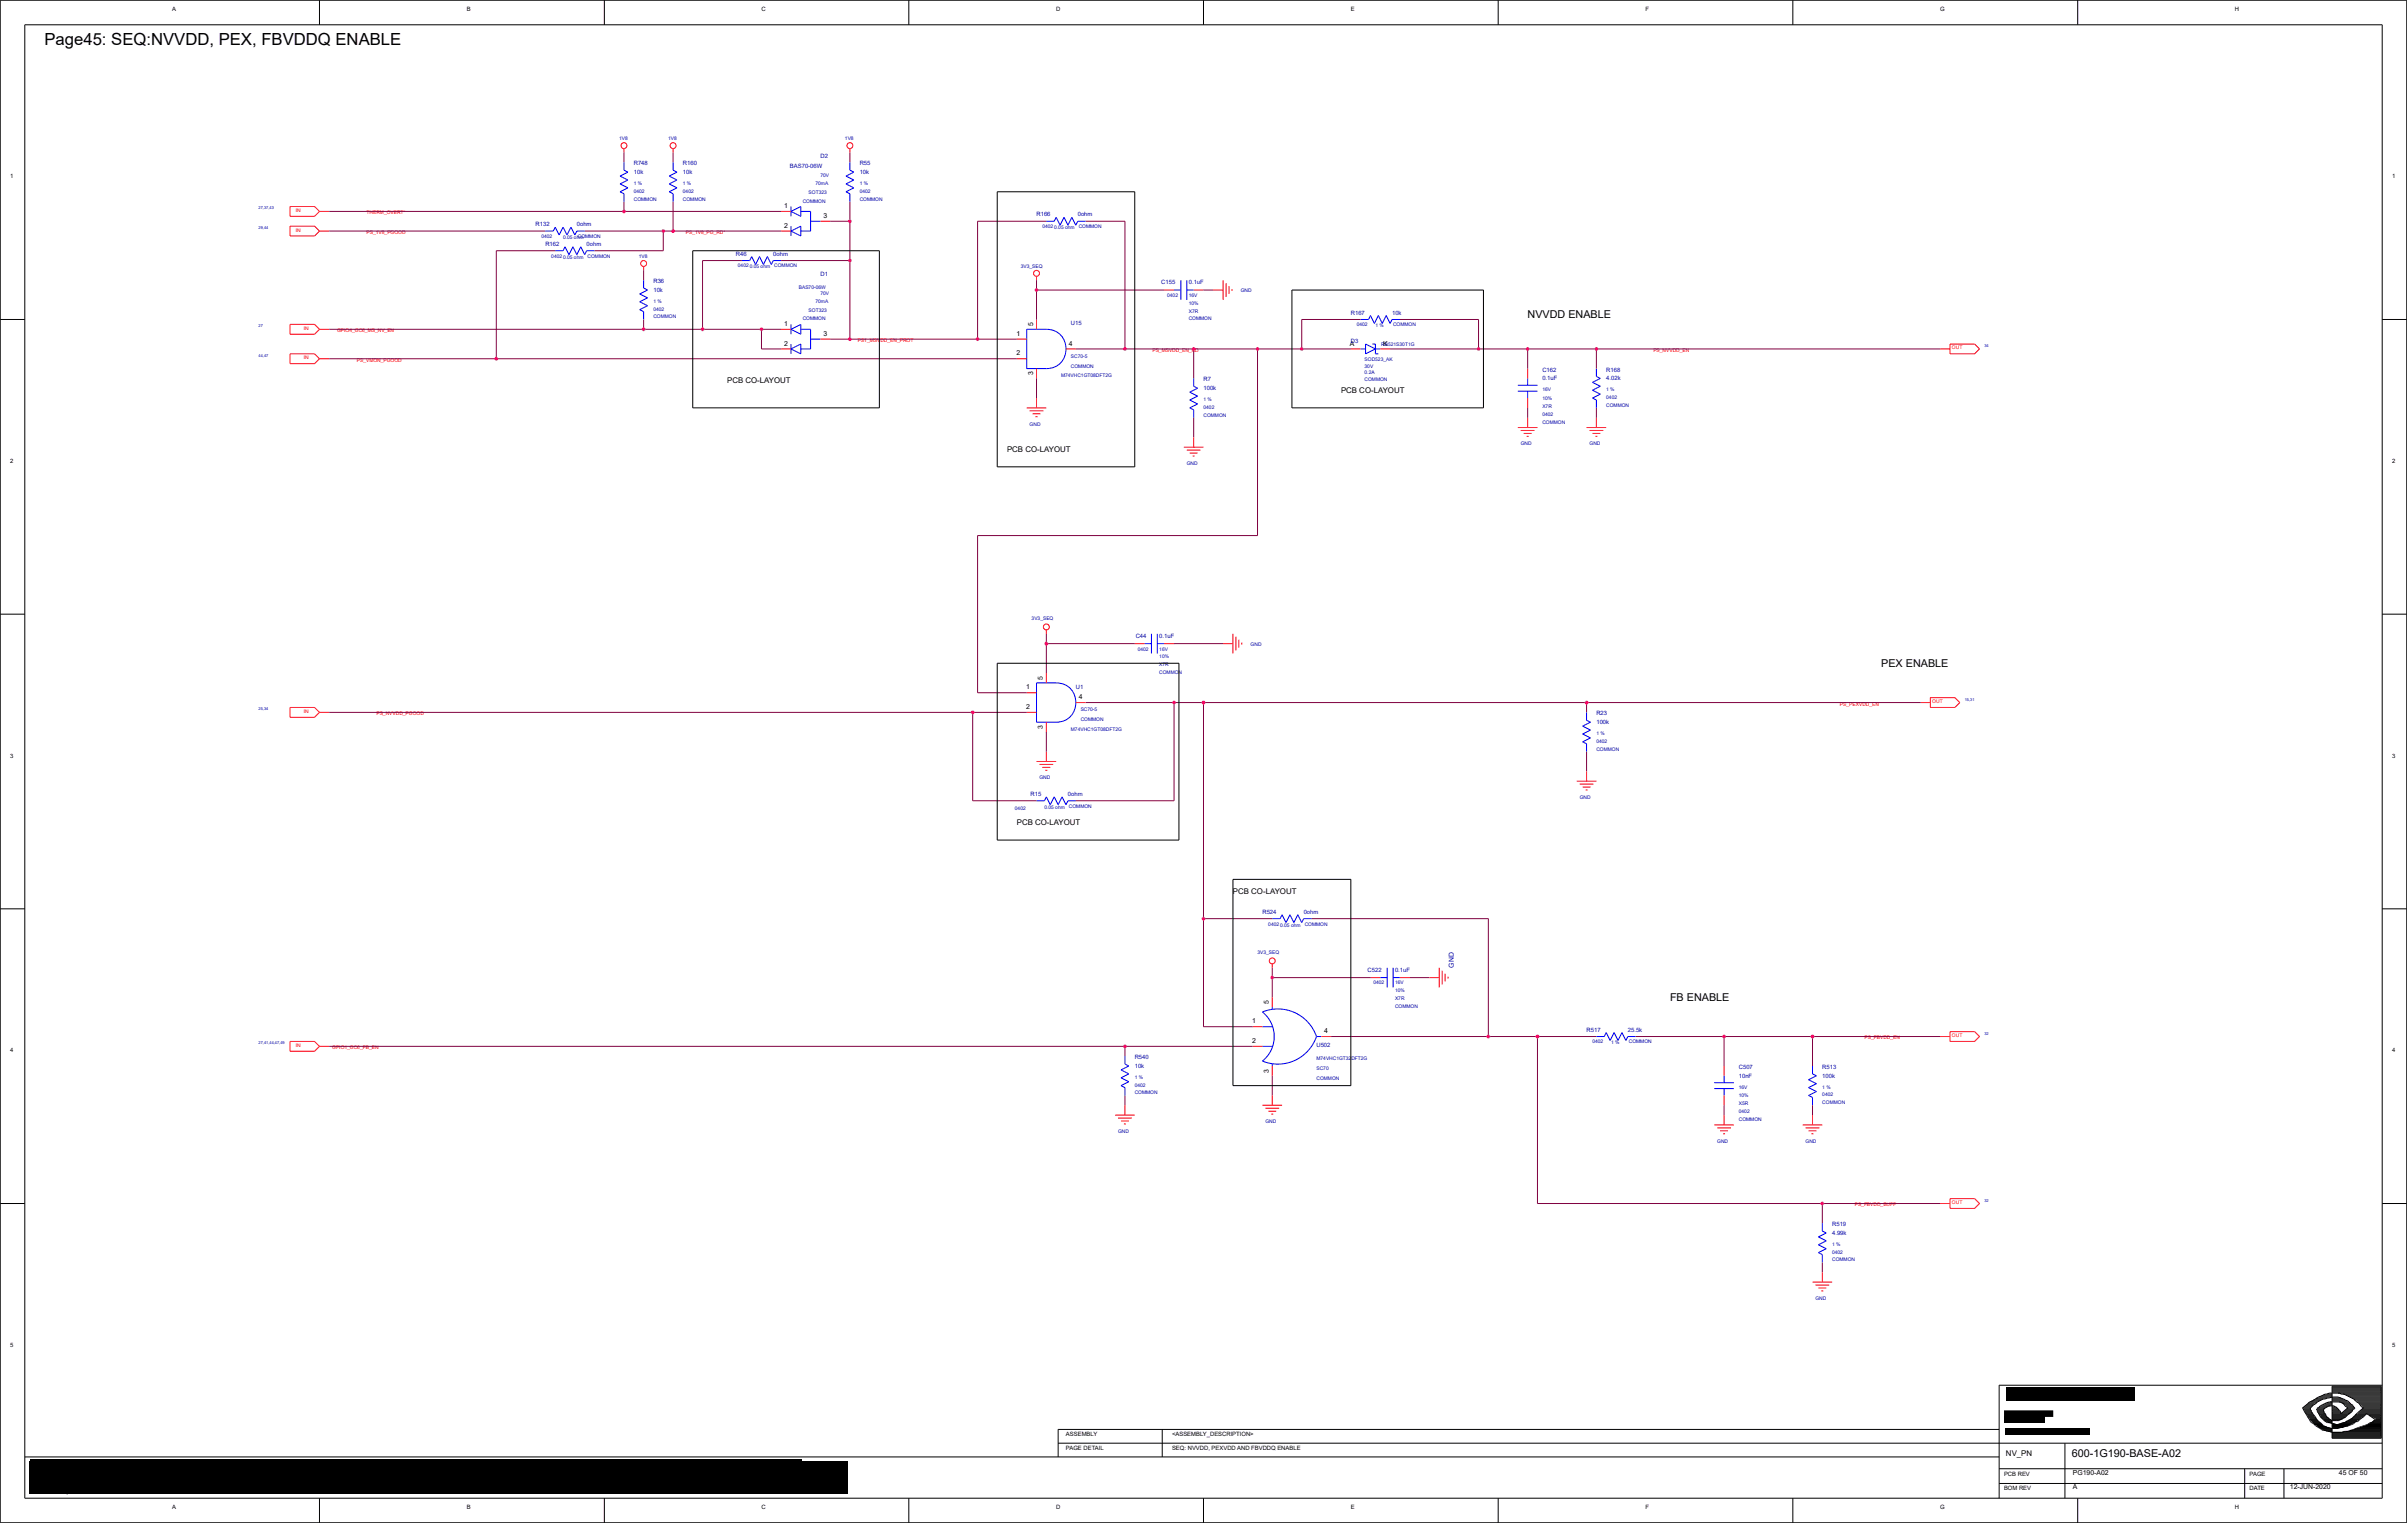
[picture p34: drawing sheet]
<svg xmlns="http://www.w3.org/2000/svg" width="122mm" height="77mm" viewBox="0 0 122 77" stroke-linecap="round" stroke-linejoin="round" font-family="sans-serif">
<defs><g id="words">
<text font-size=".8" x="2.3" y="2.3">Page45: SEQ:NVVDD, PEX, FBVDDQ ENABLE</text>
<g font-size=".5">
<text x="77.6" y="16.2">NVVDD ENABLE</text>
<text x="95.6" y="33.9">PEX ENABLE</text>
<text x="84.8" y="50.9">FB ENABLE</text>
<text x="105.2" y="74">600-1G190-BASE-A02</text>
</g>
<g font-size=".4">
<text x="36.9" y="19.5">PCB CO-LAYOUT</text>
<text x="51.2" y="23">PCB CO-LAYOUT</text>
<text x="68.1" y="20">PCB CO-LAYOUT</text>
<text x="51.7" y="41.9">PCB CO-LAYOUT</text>
<text x="62.6" y="45.4">PCB CO-LAYOUT</text>
<text x="101.9" y="74">NV_PN</text>
</g>
<g font-size=".3">
<text x="8.7" y=".6">A</text>
<text x="23.7" y=".6">B</text>
<text x="38.7" y=".6">C</text>
<text x="53.6" y=".6">D</text>
<text x="68.6" y=".6">E</text>
<text x="83.6" y=".6">F</text>
<text x="98.6" y=".6">G</text>
<text x="113.5" y=".6">H</text>
<text x=".5" y="9">1</text>
<text x="39.8" y="10.6">1</text>
<text x="39.8" y="11.6">2</text>
<text x="41.8" y="11.1">3</text>
<text x="121.5" y="9">1</text>
<text x="39.8" y="16.6">1</text>
<text x="39.8" y="17.5">2</text>
<text x="41.8" y="17.1">3</text>
<text x="51.6" y="17.1">1</text>
<text x="52.5" y="16.6" transform="rotate(-90 52.5 16.6)">5</text>
<text x="54.3" y="17.5">4</text>
<text x="68.6" y="17.5">A</text>
<text x="70.3" y="17.5">K</text>
<text x=".5" y="23.5">2</text>
<text x="51.6" y="18">2</text>
<text x="52.5" y="19.1" transform="rotate(-90 52.5 19.1)">3</text>
<text x="121.5" y="23.5">2</text>
<text x="52.1" y="35">1</text>
<text x="53" y="34.5" transform="rotate(-90 53 34.5)">5</text>
<text x="54.8" y="35.5">4</text>
<text x=".5" y="38.5">3</text>
<text x="52.1" y="36">2</text>
<text x="53" y="37" transform="rotate(-90 53 37)">3</text>
<text x="121.5" y="38.5">3</text>
<text x=".5" y="53.4">4</text>
<text x="63.6" y="52">1</text>
<text x="63.6" y="53">2</text>
<text x="64.4" y="51" transform="rotate(-90 64.4 51)">5</text>
<text x="67.3" y="52.5">4</text>
<text x="121.5" y="53.4">4</text>
<text x="64.4" y="54.5" transform="rotate(-90 64.4 54.5)">3</text>
<text x=".5" y="68.4">5</text>
<text x="121.5" y="68.4">5</text>
<text x="3.4" y="75.9">.</text>
<text x="8.7" y="76.6">A</text>
<text x="23.7" y="76.6">B</text>
<text x="38.7" y="76.6">C</text>
<text x="53.6" y="76.6">D</text>
<text x="54.1" y="73.7">PAGE DETAIL</text>
<text x="54.1" y="73">ASSEMBLY</text>
<text x="59.5" y="73">&lt;ASSEMBLY_DESCRIPTION&gt;</text>
<text x="59.5" y="73.7">SEQ: NVVDD, PEXVDD AND FBVDDQ ENABLE</text>
<text x="68.6" y="76.6">E</text>
<text x="83.6" y="76.6">F</text>
<text x="98.6" y="76.6">G</text>
<text x="101.8" y="75.7">BOM REV</text>
<text x="101.8" y="75">PCB REV</text>
<text x="105.3" y="75.7">A</text>
<text x="105.3" y="74.9">PG190-A02</text>
<text x="113.5" y="76.6">H</text>
<text x="114.3" y="75">PAGE</text>
<text x="114.3" y="75.7">DATE</text>
<text x="116.3" y="75.7">12-JUN-2020</text>
<text x="118.8" y="74.9">45 OF 50</text>
</g>
<g font-size=".3" fill="#0000a0">
<text x="27.2" y="11.5">R132</text>
<text x="29.3" y="11.5">0ohm</text>
<text x="32.2" y="8.4">R748</text>
<text x="32.2" y="8.8">10k</text>
<text x="34.7" y="8.4">R160</text>
<text x="34.7" y="8.8">10k</text>
<text x="40.1" y="8.5">BAS70-06W</text>
<text x="41.7" y="8">D2</text>
<text x="43.7" y="8.4">R55</text>
<text x="43.7" y="8.8">10k</text>
<text x="52.6" y="11">R166</text>
<text x="54.7" y="11">0ohm</text>
<text x="27.7" y="12.5">R162</text>
<text x="29.8" y="12.5">0ohm</text>
<text x="33.2" y="14.4">R36</text>
<text x="33.2" y="14.8">10k</text>
<text x="37.4" y="13">R46</text>
<text x="39.3" y="13">0ohm</text>
<text x="41.7" y="14">D1</text>
<text x="54.4" y="16.5">U15</text>
<text x="59" y="14.4">C155</text>
<text x="60.4" y="14.4">0.1uF</text>
<text x="68.6" y="17.4">D3</text>
<text x="68.6" y="16">R167</text>
<text x="70.7" y="16">10k</text>
<text x="61.1" y="19.4">R7</text>
<text x="61.1" y="19.8">100k</text>
<text x="78.3" y="18.9">C162</text>
<text x="78.3" y="19.3">0.1uF</text>
<text x="81.6" y="18.9">R168</text>
<text x="81.6" y="19.3">4.02k</text>
<text x="54.6" y="35">U1</text>
<text x="57.7" y="32.4">C44</text>
<text x="58.9" y="32.4">0.1uF</text>
<text x="52.4" y="40.4">R15</text>
<text x="54.2" y="40.4">0ohm</text>
<text x="81.1" y="36.3">R23</text>
<text x="81.1" y="36.8">100k</text>
<text x="64.1" y="46.4">R524</text>
<text x="66.2" y="46.4">0ohm</text>
<text x="57.6" y="53.8">R540</text>
<text x="66.9" y="53.2">U502</text>
<text x="69.5" y="49.4">C522</text>
<text x="70.9" y="49.4">0.1uF</text>
<text x="73.9" y="49.2" transform="rotate(-90 73.9 49.2)">GND</text>
<text x="80.6" y="52.4">R517</text>
<text x="82.7" y="52.4">25.5k</text>
<text x="57.6" y="54.2">10k</text>
<text x="88.3" y="54.3">C507</text>
<text x="88.3" y="54.7">10nF</text>
<text x="92.6" y="54.3">R513</text>
<text x="92.6" y="54.7">100k</text>
<text x="93.1" y="62.3">R519</text>
<text x="93.1" y="62.7">4.99k</text>
</g>
<g font-size=".2" fill="#f00">
<text x="15" y="11.8">IN</text>
<text x="15" y="10.8">IN</text>
<text x="18.6" y="11.9">PS_1V8_PGOOD</text>
<text x="18.6" y="10.9">THERM_OVERT*</text>
<text x="34.8" y="11.9">PS_1V8_PG_RD*</text>
<text x="15.4" y="16.8">IN</text>
<text x="17.1" y="16.9">GPIO4_GC6_MS_NV_EN</text>
<text x="43.6" y="17.4">PS1_MSVDD_EN_PROT</text>
<text x="58.5" y="17.9">PS_MSVDD_EN_RD</text>
<text x="84" y="17.9">PS_NVVDD_EN</text>
<text x="99.1" y="17.7">OUT</text>
<text x="15.4" y="18.2">IN</text>
<text x="18.1" y="18.4">PS_VMON_PGOOD</text>
<text x="93.5" y="35.8">PS_PEXVDD_EN</text>
<text x="98.2" y="35.7">OUT</text>
<text x="15.4" y="36.2">IN</text>
<text x="19.1" y="36.3">PS_NVVDD_PGOOD</text>
<text x="15" y="53.2">IN</text>
<text x="16.9" y="53.3">GPIO1_GC6_FB_EN</text>
<text x="94.7" y="52.8">PS_FBVDD_EN</text>
<text x="99.1" y="52.7">OUT</text>
<text x="94.2" y="61.3">PS_FBVDD_BUFF</text>
<text x="99.1" y="61.2">OUT</text>
</g>
<g font-size=".2" fill="#0000a0">
<text x="31.4" y="7.1">1V8</text>
<text x="32.2" y="10.2">COMMON</text>
<text x="32.2" y="9.8">0402</text>
<text x="32.2" y="9.4">1 %</text>
<text x="33.9" y="7.1">1V8</text>
<text x="34.7" y="9.8">0402</text>
<text x="34.7" y="10.2">COMMON</text>
<text x="34.7" y="9.4">1 %</text>
<text x="40.8" y="10.3">COMMON</text>
<text x="41.1" y="9.8">SOT323</text>
<text x="41.4" y="9.4">70mA</text>
<text x="41.7" y="9">70V</text>
<text x="42.9" y="7.1">1V8</text>
<text x="43.7" y="10.2">COMMON</text>
<text x="43.7" y="9.8">0402</text>
<text x="43.7" y="9.4">1 %</text>
<text x="52.9" y="11.6">0402</text>
<text x="53.5" y="11.6">0.05 ohm</text>
<text x="54.8" y="11.6">COMMON</text>
<text x="27.5" y="12.1">0402</text>
<text x="28" y="13.1">0402</text>
<text x="28.6" y="12.1">0.05 ohm</text>
<text x="28.6" y="13.1">0.05 ohm</text>
<text x="29.3" y="12.1">COMMON</text>
<text x="29.8" y="13.1">COMMON</text>
<text x="32.4" y="13.1">1V8</text>
<text x="33.2" y="15.8">0402</text>
<text x="33.2" y="16.2">COMMON</text>
<text x="33.2" y="15.4">1 %</text>
<text x="37.5" y="13.6">0402</text>
<text x="38.1" y="13.6">0.05 ohm</text>
<text x="39.3" y="13.6">COMMON</text>
<text x="40.6" y="14.7">BAS70-06W</text>
<text x="40.8" y="16.3">COMMON</text>
<text x="41.1" y="15.8">SOT323</text>
<text x="41.4" y="15.4">70mA</text>
<text x="41.7" y="15">70V</text>
<text x="51.9" y="13.6">3V3_SEQ</text>
<text x="59.3" y="15.1">0402</text>
<text x="60.4" y="15.1">16V</text>
<text x="60.4" y="15.9">X7R</text>
<text x="60.4" y="16.3">COMMON</text>
<text x="60.4" y="15.5">10%</text>
<text x="63" y="14.8">GND</text>
<text x="68.9" y="16.6">0402</text>
<text x="69.9" y="16.6">1 %</text>
<text x="70.2" y="17.6">RB521S30T1G</text>
<text x="70.8" y="16.6">COMMON</text>
<text x="52.3" y="21.6">GND</text>
<text x="53.9" y="19.2">M74VHC1GT08DFT2G</text>
<text x="54.4" y="18.7">COMMON</text>
<text x="54.4" y="18.2">SC70-5</text>
<text x="60.3" y="23.6">GND</text>
<text x="61.1" y="21.2">COMMON</text>
<text x="61.1" y="20.8">0402</text>
<text x="61.1" y="20.4">1 %</text>
<text x="69.3" y="18.7">30V</text>
<text x="69.3" y="18.3">SOD523_AK</text>
<text x="69.3" y="19">0.2A</text>
<text x="69.3" y="19.4">COMMON</text>
<text x="77.2" y="22.6">GND</text>
<text x="78.3" y="20.7">X7R</text>
<text x="78.3" y="19.9">16V</text>
<text x="78.3" y="21.5">COMMON</text>
<text x="78.3" y="20.3">10%</text>
<text x="78.3" y="21.1">0402</text>
<text x="80.7" y="22.6">GND</text>
<text x="81.6" y="19.9">1 %</text>
<text x="81.6" y="20.3">0402</text>
<text x="81.6" y="20.7">COMMON</text>
<text x="52.4" y="31.5">3V3_SEQ</text>
<text x="57.8" y="33">0402</text>
<text x="58.9" y="33.8">X7R</text>
<text x="58.9" y="33">16V</text>
<text x="58.9" y="33.4">10%</text>
<text x="58.9" y="34.2">COMMON</text>
<text x="63.5" y="32.8">GND</text>
<text x="51.6" y="41.1">0402</text>
<text x="52.8" y="39.6">GND</text>
<text x="53" y="41.1">0.05 ohm</text>
<text x="54.3" y="41">COMMON</text>
<text x="54.4" y="37.1">M74VHC1GT08DFT2G</text>
<text x="54.9" y="36.6">COMMON</text>
<text x="54.9" y="36.1">SC70-5</text>
<text x="80.2" y="40.6">GND</text>
<text x="81.1" y="38.1">COMMON</text>
<text x="81.1" y="37.3">1 %</text>
<text x="81.1" y="37.7">0402</text>
<text x="64.4" y="47">0402</text>
<text x="65" y="47.1">0.05 ohm</text>
<text x="66.3" y="47">COMMON</text>
<text x="63.9" y="48.5">3V3_SEQ</text>
<text x="66.9" y="53.8">M74VHC1GT32DFT2G</text>
<text x="69.8" y="50">0402</text>
<text x="70.9" y="50">16V</text>
<text x="70.9" y="50.8">X7R</text>
<text x="70.9" y="51.2">COMMON</text>
<text x="70.9" y="50.4">10%</text>
<text x="80.9" y="53">0402</text>
<text x="81.8" y="53">1 %</text>
<text x="82.7" y="53">COMMON</text>
<text x="56.8" y="57.5">GND</text>
<text x="57.6" y="55.2">0402</text>
<text x="57.6" y="54.8">1 %</text>
<text x="57.6" y="55.6">COMMON</text>
<text x="64.3" y="57">GND</text>
<text x="66.9" y="54.8">COMMON</text>
<text x="66.9" y="54.3">SC70</text>
<text x="87.2" y="58">GND</text>
<text x="88.3" y="55.3">16V</text>
<text x="88.3" y="56.1">X5R</text>
<text x="88.3" y="56.5">0402</text>
<text x="88.3" y="56.9">COMMON</text>
<text x="88.3" y="55.7">10%</text>
<text x="91.7" y="58">GND</text>
<text x="92.6" y="55.7">0402</text>
<text x="92.6" y="56.1">COMMON</text>
<text x="92.6" y="55.3">1 %</text>
<text x="93.1" y="63.7">0402</text>
<text x="93.1" y="64.1">COMMON</text>
<text x="93.1" y="63.3">1 %</text>
<text x="92.2" y="66">GND</text>
</g>
</g></defs>
<g fill="none" stroke="#00f" stroke-width=".05">
<path d="M27.7 11.7h.4M28.2 12.7h.4M29.3 11.7h.4M29.8 12.7h.4M31.7 8.2v.4M31.7 9.8v.4M32.7 14.2v.4M32.7 15.8v.4M34.2 8.2v.4M34.2 9.8v.4M37.7 13.2h.4M39.3 13.2h.4"/>
<path d="M40.2 10.5v.5M40.2 11.5v.5M40.2 16.5v.5M40.2 17.5v.5M40.7 10.7h.5v1h-.5M40.7 16.7h.5v1h-.5M40.7 10.5v.5M40.7 11.5v.5M40.7 16.5v.5M40.7 17.5v.5M41.2 17.2h.5M41.2 11.2h.5"/>
<path d="M43.2 8.2v.4M43.2 9.8v.4M52.2 16.7h.9a1 1 0 0 1 1 1 1 1 0 0 1-1 1h-.9zM53.1 11.2h.4M54.7 11.2h.4M59.6 14.7h.4M60 14.2v1M60.3 14.7h.3M60.3 14.2v1M60.6 19.2v.4M69.1 17.7h.3M69.1 16.2h.4"/>
<path d="M69.4 17.5v.5M69.7 17.5h.2v.5h.1M69.9 17.7h.2M70.7 16.2h.4M77.1 19.6h1M77.1 19.9h1M77.6 19.2v.4M77.6 19.9v.3M81.1 18.7v.4M52.6 34.7h1a1 1 0 0 1 1 1 1 1 0 0 1-1 1h-1zM58.1 32.7h.4M58.5 32.2v1"/>
<path d="M58.8 32.7h.3M58.8 32.2v1M60.6 20.8v.4M80.6 36.2v.4M80.6 37.8v.4M81.1 20.3v.4M52.6 40.7h.4M54.2 40.7h.4M57.1 53.6v.4M57.1 55.2v.4M64.1 51.4a2.07 2.07 0 0 1 2.8 1.2 2.07 2.07 0 0 1-2.8 1.3 1.6 1.6 0 0 0 0-2.5zM64.1 53.1h.5"/>
<path d="M64.1 52.2h.5M64.6 51.2v.1M64.6 54v.1M64.6 46.7h.4M66.2 46.7h.4M66.9 52.6h.2M70.1 49.7h.4M70.5 49.2v1M70.8 49.7h.3M70.8 49.2v1M81.1 52.6h.4M82.7 52.6h.4"/>
<path d="M87.1 55h1M87.1 55.3h1M87.6 54.6v.4M87.6 55.3v.3M92.1 54.1v.4M92.1 55.7v.4M92.6 62.1v.4M92.6 63.7v.4"/>
</g>
<g fill="none" stroke="#f00" stroke-width=".05">
<path d="M16 10.5h-1.3v.5h1.3M16 11.5h-1.3v.5h1.3M16 16.5h-1.3v.5h1.3M16 18h-1.3v.5h1.3M16.2 16.7h.5M16.2 10.7h.5M16.2 11.7h.5M16.2 18.2h.5M31.7 7.5v.2M32.7 13.5v.2M34.2 7.5v.2M39.7 16.7h.5"/>
<path d="M39.7 17.7h.5M39.7 10.7h.5M39.7 11.7h.5M41.7 17.2h.5M41.7 11.2h.5M43.2 7.5v.2M51.7 17.2h.5M51.7 18.2h.5M52.6 14v.2M52.6 16.2v.5M52.6 18.7v.5M54.1 17.7h.5"/>
<path d="M59.1 14.7h.5M60.6 14.7h.5M61.6 14.7h.5M62.1 14.2v1M62.3 14.4v.7M62.4 14.5v.4M62.6 14.7v.1M68.6 17.7h.5M70.1 17.7h.5M77.6 18.7v.5M98.6 17.7h.4M100.3 17.5h-1.3v.5h1.3"/>
<path d="M16 35.9h-1.3v.5h1.3M16.2 36.2h.5M52.2 35.2h.4M52.2 36.2h.4M52.2 20.7h.9M52.3 20.9h.7M52.4 21h.4M52.6 21.2h.1M52.6 20.2v.5M52.6 38.7h1M52.8 38.8h.7M52.9 39h.4"/>
<path d="M53.1 39.1h.1M53.1 32v.2M53.1 34.2v.5M53.1 36.7v.5M53.1 38.2v.5M54.6 35.7h.5M57.6 32.7h.5M59.1 32.7h.5M60.1 22.7h1M60.3 22.9h.7M60.4 23h.4M60.6 23.2h.1"/>
<path d="M60.6 22.2v.5M62.1 32.7h.5M62.6 32.2v1M62.8 32.3v.7M62.9 32.5v.4M63.1 32.6v.1M77.1 21.7h1M77.2 21.9h.7M77.4 22h.4M77.5 22.2h.1M77.6 20.2v.5M77.6 21.2v.5"/>
<path d="M80.1 39.7h1M80.2 39.8h.7M80.4 40h.4M80.6 21.7h1M80.6 39.2v.5M80.7 21.9h.7M80.9 22h.4M81 22.2h.1M81.1 21.2v.5M97.6 35.7h.5M99.3 35.4h-1.2v.5h1.2M16 52.9h-1.3v.5h1.3"/>
<path d="M16.2 53.1h.5M56.6 56.6h1M56.8 56.8h.7M56.9 56.9h.4M57.1 57.1h.1M57.1 56.1v.5M63.6 52.2h.5M63.6 53.1h.5M64.1 56.1h1M64.3 56.3h.7M64.4 56.4h.4M64.6 56.6h.1"/>
<path d="M64.6 49v.2M64.6 50.7v.5M64.6 54.1v.5M64.6 55.6v.5M67.1 52.6h.5M69.6 49.7h.5M71.1 49.7h.5M72.6 49.7h.5M73.1 49.2v1M73.3 49.3v.7M73.4 49.5v.4M73.6 49.6v.1"/>
<path d="M80.5 40.1h.1M87.1 57.1h1M87.2 57.3h.7M87.4 57.4h.4M87.5 57.6h.1M87.6 54.1v.5M87.6 55.6v.5M87.6 56.6v.5M91.6 57.1h1M91.7 57.3h.7M91.9 57.4h.4M92 57.6h.1"/>
<path d="M92.1 56.6v.5M98.6 52.6h.4M100.3 52.4h-1.3v.5h1.3M92.1 65.1h1M92.2 65.3h.7M92.4 65.4h.4M92.5 65.6h.1M92.6 64.6v.5M98.6 61.1h.4M100.3 60.9h-1.3v.5h1.3"/>
<circle cx="31.7" cy="7.4" r=".15"/>
<circle cx="32.7" cy="13.4" r=".15"/>
<circle cx="34.2" cy="7.4" r=".15"/>
<circle cx="43.2" cy="7.4" r=".15"/>
<circle cx="52.6" cy="13.9" r=".15"/>
<circle cx="53.1" cy="31.8" r=".15"/>
<circle cx="64.6" cy="48.8" r=".15"/>
</g>
<g fill="#000" stroke="#00f" stroke-width=".05">
<path d="M28.2 11.5l-.1 .2zM28.2 11.5l.2 .4zM28.6 11.5l-.2 .4zM28.6 11.5l.2 .4zM28.7 12.5l-.1 .2zM29 11.5l-.2 .4zM28.7 12.5l.2 .4zM29 11.5l.2 .4zM29.1 12.5l-.2 .4zM29.1 12.5l.2 .4zM29.3 11.7l-.1 .2zM29.5 12.5l-.2 .4z"/>
<path d="M29.5 12.5l.2 .4zM29.8 12.7l-.1 .2zM31.5 9.7l.2 .1zM31.5 9.3l.4 .2zM31.5 9.3l.4-.2zM31.5 8.9l.4-.2zM31.5 9.7l.4-.2zM31.5 8.9l.4 .2zM31.7 8.6l.2 .1zM32.5 15.7l.2 .1zM32.5 15.3l.4 .2zM32.5 15.3l.4-.2z"/>
<path d="M32.5 14.9l.4-.2zM32.5 15.7l.4-.2zM32.5 14.9l.4 .2zM32.7 14.6l.2 .1zM34 9.7l.2 .1zM34 9.3l.4 .2zM34 9.3l.4-.2zM34 8.9l.4-.2zM34 9.7l.4-.2zM34 8.9l.4 .2zM34.2 8.6l.2 .1zM38.2 13l-.1 .2z"/>
<path d="M38.2 13l.2 .4zM38.6 13l-.2 .4zM38.6 13l.2 .4zM39 13l-.2 .4zM39 13l.2 .4zM39.3 13.2l-.1 .2zM40.2 16.7l.5-.2zM40.2 17.7l.5-.2zM40.2 10.7l.5-.2zM40.2 11.7l.5-.2zM40.2 16.7l.5 .3zM40.2 17.7l.5 .3z"/>
<path d="M40.2 10.7l.5 .3zM40.2 11.7l.5 .3zM43 9.7l.2 .1zM43 9.3l.4 .2zM43 9.3l.4-.2zM43 8.9l.4-.2zM43 9.7l.4-.2zM43 8.9l.4 .2zM43.2 8.6l.2 .1zM53.6 11l-.1 .2zM53.6 11l.2 .4zM54 11l-.2 .4z"/>
<path d="M54 11l.2 .4zM54.4 11l-.2 .4zM54.4 11l.2 .4zM54.7 11.2l-.1 .2zM60.4 19.9l.4-.2zM60.6 19.6l.2 .1zM69.4 18l.5-.3zM69.4 17.5l.5 .2zM69.6 16l-.1 .2zM69.6 16l.2 .4zM70 16l-.2 .4zM70 16l.2 .4z"/>
<path d="M70.4 16l-.2 .4zM70.4 16l.2 .4zM70.7 16.2l-.1 .2zM80.9 19.8l.4 .2zM80.9 19.8l.4-.2zM80.9 19.4l.4-.2zM80.9 19.4l.4 .2zM81.1 19.1l.2 .1zM60.4 20.7l.2 .1zM60.4 20.3l.4 .2zM60.4 20.3l.4-.2zM60.4 20.7l.4-.2z"/>
<path d="M60.4 19.9l.4 .2zM80.4 37.7l.2 .1zM80.4 37.3l.4 .2zM80.4 37.3l.4-.2zM80.4 36.9l.4-.2zM80.4 37.7l.4-.2zM80.4 36.9l.4 .2zM80.6 36.6l.2 .1zM80.9 20.2l.2 .1zM80.9 20.2l.4-.2zM53.1 40.5l-.1 .2zM53.1 40.5l.2 .4z"/>
<path d="M53.5 40.5l-.2 .4zM53.5 40.5l.2 .4zM53.9 40.5l-.2 .4zM53.9 40.5l.2 .4zM54.2 40.7l-.1 .2zM56.9 55.1l.2 .1zM56.9 54.7l.4 .2zM56.9 54.7l.4-.2zM56.9 54.3l.4-.2zM56.9 55.1l.4-.2zM56.9 54.3l.4 .2zM57.1 54l.2 .1z"/>
<path d="M65.1 46.5l-.1 .2zM65.1 46.5l.2 .4zM65.5 46.5l-.2 .4zM65.5 46.5l.2 .4zM65.9 46.5l-.2 .4zM65.9 46.5l.2 .4zM66.2 46.7l-.1 .2zM81.6 52.4l-.1 .2zM81.6 52.4l.2 .4zM82 52.4l-.2 .4zM82 52.4l.2 .4zM82.4 52.4l-.2 .4z"/>
<path d="M82.4 52.4l.2 .4zM82.7 52.6l-.1 .2zM91.9 55.6l.2 .1zM91.9 55.2l.4 .2zM91.9 55.2l.4-.2zM91.9 54.8l.4-.2zM91.9 55.6l.4-.2zM91.9 54.8l.4 .2zM92.1 54.5l.2 .1zM92.4 63.6l.2 .1zM92.4 63.2l.4 .2zM92.4 63.2l.4-.2z"/>
<path d="M92.4 62.8l.4-.2zM92.4 63.6l.4-.2zM92.4 62.8l.4 .2zM92.6 62.5l.2 .1z"/>
</g>
<g fill="#000" stroke="#f00" stroke-width=".05">
<path d="M16 18.5l.2-.3zM16 17l.2-.3zM16 12l.2-.3zM16 11l.2-.3zM16 18l.2 .2zM16 16.5l.2 .2zM16 11.5l.2 .2zM16 10.5l.2 .2zM100.3 18l.2-.3zM100.3 17.5l.2 .2zM16 36.4l.2-.2zM16 35.9l.2 .3z"/>
<path d="M99.3 35.9l.2-.2zM99.3 35.4l.2 .3zM16 53.4l.2-.3zM16 52.9l.2 .2zM100.3 52.9l.2-.3zM100.3 52.4l.2 .2zM100.3 61.4l.2-.3zM100.3 60.9l.2 .2z"/>
</g>
<g fill="none" stroke="#800040" stroke-width=".05">
<path d="M16.7 16.7h23M16.7 11.7h11M16.7 18.2h35M16.7 10.7h23M28.2 12.7h-3v5.5M29.7 11.7h10M31.7 7.7v.5M31.7 10.2v.5M32.7 13.7v.5M32.7 16.2v.5M33.7 11.7v1h-3.5M34.2 7.7v.5"/>
<path d="M34.2 10.2v1.5M37.7 13.2h-2v3.5M38.7 16.7v1h1M39.7 13.2h3.5M42.2 17.2h9.5M42.2 11.2h1M43.2 7.7v.5M43.2 10.2v7M52.6 14.2v2M52.6 19.2v1M52.6 14.7h6.5M53.1 11.2h-3.4v6"/>
<path d="M54.6 17.7h14M55.1 11.2h2v6.5M60.6 17.7v1.5M61.1 14.7h.5M63.9 17.7v9.5h-14.2v8h2.5M69.1 16.2h-3v1.5M70.6 17.7h28M71.1 16.2h4v1.5M77.6 17.7v1M81.1 17.7v1M16.7 36.2h35.5M49.4 36.2v4.5h3.2"/>
<path d="M53.1 32.2v2M53.1 37.2v1M53.1 32.7h4.5M55.1 35.7h42.5M59.6 32.7h2.5M59.6 35.7v5h-5M60.6 21.2v1M61.1 35.7v16.5h2.5M77.6 20.7v.5M80.6 35.7v.5M80.6 38.2v1M81.1 20.7v.5"/>
<path d="M16.7 53.1h46.9M57.1 53.1v.5M57.1 55.6v.5M61.1 46.7h3.5M64.6 49.2v1.5M64.6 54.6v1M64.6 49.7h5M66.6 46.7h9v5.9M67.6 52.6h13.5M71.6 49.7h1M78.1 52.6v8.5h20.5M83.1 52.6h15.5"/>
<path d="M87.6 52.6v1.5M87.6 56.1v.5M92.1 52.6v1.5M92.1 56.1v.5M92.6 61.1v1M92.6 64.1v.5"/>
</g>
<g fill="#f0f">
<circle cx="52.6" cy="14.7" r=".1"/>
<circle cx="53.1" cy="32.7" r=".1"/>
<circle cx="64.6" cy="49.7" r=".1"/>
<circle cx="57.1" cy="53.1" r=".1"/>
<circle cx="32.7" cy="16.7" r=".1"/>
<circle cx="35.7" cy="16.7" r=".1"/>
<circle cx="38.7" cy="16.7" r=".1"/>
<circle cx="43.2" cy="13.2" r=".1"/>
<circle cx="43.2" cy="11.2" r=".1"/>
<circle cx="49.7" cy="17.2" r=".1"/>
<circle cx="43.2" cy="17.2" r=".1"/>
<circle cx="33.7" cy="11.7" r=".1"/>
<circle cx="34.2" cy="11.7" r=".1"/>
<circle cx="75.6" cy="52.6" r=".1"/>
<circle cx="78.1" cy="52.6" r=".1"/>
<circle cx="92.6" cy="61.1" r=".1"/>
<circle cx="87.6" cy="52.6" r=".1"/>
<circle cx="92.1" cy="52.6" r=".1"/>
<circle cx="63.9" cy="17.7" r=".1"/>
<circle cx="60.6" cy="17.7" r=".1"/>
<circle cx="57.1" cy="17.7" r=".1"/>
<circle cx="66.1" cy="17.7" r=".1"/>
<circle cx="77.6" cy="17.7" r=".1"/>
<circle cx="75.1" cy="17.7" r=".1"/>
<circle cx="81.1" cy="17.7" r=".1"/>
<circle cx="49.4" cy="36.2" r=".1"/>
<circle cx="59.6" cy="35.7" r=".1"/>
<circle cx="61.1" cy="46.7" r=".1"/>
<circle cx="80.6" cy="35.7" r=".1"/>
<circle cx="61.1" cy="35.7" r=".1"/>
<circle cx="25.2" cy="18.2" r=".1"/>
<circle cx="31.7" cy="10.7" r=".1"/>
</g>
<g fill="none" stroke="#000" stroke-width=".05">
<path d="M0 16.2h1.3M0 0h122.2v77.3h-122.2zM1.3 1.3h119.7v74.8h-119.7zM16.2 0v1.3M30.7 0v1.3M35.2 12.7h9.5v8h-9.5zM46.2 0v1.3M50.7 9.7h6.9v14h-6.9zM61.1 0v1.3M65.6 14.7h9.8v6h-9.8zM76.1 0v1.3M91.1 0v1.3"/>
<path d="M105.5 0v1.3M121 16.2h1.2M0 31.2h1.3M50.7 33.7h9.2v9h-9.2zM121 31.2h1.2M0 46.2h1.3M62.6 44.7h6v10.4h-6zM121 46.2h1.2M0 61.1h1.3M1.3 74h100.2M16.2 76.1v1.2M30.7 76.1v1.2"/>
<path d="M46.2 76.1v1.2M53.7 73.3h67.3M59 72.6v1.4M61.1 76.1v1.2M76.1 76.1v1.2M91.1 76.1v1.2M101.5 72.6h-47.8v1.4M101.5 75.4h19.5M101.5 74.6h19.5M104.9 73.3v2.8M105.5 76.1v1.2M114 74.6v1.5"/>
<path d="M116 74.6v1.5M117 71.5h.4v.1h-.4M117 71.6h.4M117.1 71.7h.3h-.3M117.1 71.5h.3M117.1 71.4h.4M117.1 71.8h.4M117.2 71.4h.3M117.2 71.9h.3M117.2 71.3h.4M117.2 72h.4M117.2 71.9h.4"/>
<path d="M117.3 71.3h.4M117.3 72h.3M117.3 72.1h.4M117.4 71.2h.3M117.4 72.2h.4M117.4 71.2h.4M117.5 72.3h.4M117.5 71.1h.4M117.6 72.4h.4M117.6 71.1h.5M117.7 71.6h.3M117.7 72.4h.3"/>
<path d="M117.7 71h.6M117.7 71.6v.1h.4M117.7 71.7h.3M117.7 72.5h.5M117.8 72.5h.5M117.8 71.8h.3M117.8 71.5h.4M117.8 71.9h.3M117.8 71h1M117.9 72h.3M117.9 71.9l.3 .1M117.9 72.6h.9"/>
<path d="M117.9 72h.4M117.9 71.4h.7M117.9 70.9h.6M118 72.1h.3M118 72.6h.5M118 72.1h.4M118 71.4h.5M118 70.9h.5M118 72.7h.5M118.1 72.2h.7M118.1 71.3h.4M118.1 71.5h-.4l.4 .1"/>
<path d="M118.1 70.8h.4M118.2 72.2h.3M118.2 72.3h.3M118.2 71.3h.3M118.2 72.7h.3M118.3 71.2h1M118.3 70.8h2.7M118.5 72.3h.1M118.5 72.1h.4M118.5 71.7h.4M118.5 71.6l.3 .1M118.5 71.5h.2"/>
<path d="M118.5 72h.7M118.5 71.6h.3M118.5 71.9h.7M118.5 72h.6M118.5 72.1h.5M118.5 71.9h.8M118.5 70.7h2.5M118.5 70.5h2.5M118.5 70.6h2.5M118.5 72.5h.5M118.5 72.4h.8M118.5 72.4h.9"/>
<path d="M118.5 71.2h.7M118.5 71.1h.6M118.5 71h.4M118.5 72.8h2.5M118.5 73h2.5M118.5 72.9h2.5M118.5 72.5h.7M118.5 71.8h.4M118.5 71.8h.9M118.5 70.4h2.5v2.7h-2.5zM118.9 72.3h.6M118.9 70.8h2.1"/>
<path d="M119 71.3h.4M119 71.8h.4M119 72.3h.6M119.1 71.7h.4M119.1 72.7h1.9M119.1 71.4h.4h-.3M119.2 71.6h.3M119.2 72.2h.6M119.2 70.9h1.8M119.2 71.5h.4M119.3 71.5l.3 .1h-.4M119.3 72.2h.5"/>
<path d="M119.3 70.9h1.7M119.4 72.1h.5M119.4 72.7h1.6M119.4 71h1.6M119.5 71h1.5M119.5 72h.5M119.6 72h.5M119.6 72.6h1.4M119.6 71.1h1.4M119.6 71.9h.5M119.7 71.9h.5M119.7 71.2h1.3"/>
<path d="M119.7 72.6h1.3M119.8 71.2h1.2M119.8 71.8h1.2M119.8 71.3h1.2M119.9 71.7h1.1M119.9 71.3h1.1M119.9 72.5h1.1M119.9 71.4h1.1M120 71.6h1M120 71.4h1M120 71.5h1M120 72.5h1"/>
<path d="M120.1 71.5h.9M120.2 72.4h.8M120.3 72.4h.7M120.3 71.9h.7M120.4 72.3h.6M120.4 71.9h.6M120.5 72h.5M120.5 72.2h.5M120.6 72h.4M120.6 72.2h.4M120.7 72.1h.3M121 61.1h1.2"/>
<path d="M121 70.4h-19.5v5.7"/>
</g>
<g fill="#000" stroke="#000" stroke-width=".05">
<path d="M117 71.5l.1 .2zM117.1 71.7l.1 .2zM117.2 71.9v.1zM117 71.5l.2-.2zM117.2 72l.1 .1zM117.2 71.3l.1-.1zM117.3 72.1l.1 .1zM117.4 72.2v.1zM117.4 72.3h.1zM117.5 71.4l-.1 .1zM117.4 71.6v.1zM117.3 71.2h.2z"/>
<path d="M117.5 72.3l.1 .1zM117.5 71.4l.1-.1zM117.4 71.7l.1 .2zM117.5 71.9h.1zM117.5 71.2l.1-.1zM117.6 72.4l.2 .1zM117.7 71.2l-.1 .1zM117.6 71.9l.1 .2zM117.7 71.7l.1 .1zM117.6 71.1l.1-.1zM117.7 71.2l.2-.1zM117.7 72.1v.1z"/>
<path d="M117.7 72.2l.2 .1zM117.8 71.8l.1 .2zM117.7 71h.1zM117.8 72.5l.1 .1zM117.9 72l.1 .1zM117.9 71.4l-.1 .1zM117.8 71l.1-.1zM117.9 72.6l.1 .1zM117.9 71.1h.1zM117.9 71.4h.1zM118 72.1l.1 .1zM117.9 70.9h.1z"/>
<path d="M118 71.6l.1-.1zM117.9 72.3l.1 .1zM118 72.4l.1 .1zM118.1 72.2l.1 .1zM118 71.4l.1-.1zM118 71.6l.1 .2zM118 70.9l.1-.1zM118.1 71.5l.2-.1zM118.1 72.7h.1zM118.1 71.1l.1-.1zM118.1 71.3h.1zM118.1 71.8l.1 .1z"/>
<path d="M118.2 72h.1zM118.3 72.3h.2zM118.2 71.3l.1-.1zM118.2 70.8h.1zM118.3 72v.1zM118.3 72.7l.2 .1zM118.3 71h.2zM118.3 72.1h.1zM118.3 72.5l.1 .1zM118.4 72.1l.1 .1zM118.6 71.4v.1zM118.6 72.3l.1 .1z"/>
<path d="M118.7 71.5l.1 .1zM118.8 72.6l.1-.1zM118.9 72.1l-.1 .1zM118.8 72.4l.1-.1zM118.8 71h.1zM118.9 71.7v.1zM118.9 71.2l.1 .1zM118.9 72.3h.1zM118.9 72.1h.1zM118.9 71l.1 .1zM119 72.5h.1zM119 71.3h.1z"/>
<path d="M119.1 71.3v.1zM119.1 70.8l.1 .1zM119.1 72l-.1 .1zM119 72.8l.1-.1zM119.1 72h.1zM119.1 71.1l.2 .1zM119.1 72.3l.1-.1zM119.2 70.9h.1zM119.2 72.5l.1-.1zM119.2 72.2h.1zM119.1 71.4l.2 .1zM118.9 71.8l.4-.3z"/>
<path d="M119.3 71.9l-.1 .1zM119.3 72.4h.2zM119.3 71.2l.1 .1zM119.3 72.2l.2-.1zM119.5 71l.1 .1zM119.3 71.9l.2-.2zM119.5 71.6v.1zM119.4 71.3l.1 .1zM119.3 70.9l.2 .1zM119.5 71.6h.1zM119.5 71.4l.1 .1zM119.6 71.1l.1 .1z"/>
<path d="M119.3 72.7l.3-.1zM119.6 72.3l.1-.1zM119.5 72.4l.1-.1zM119.6 71.9l-.1 .2zM119.7 71.2l.1 .1zM119.6 71.9l.2-.1zM119.9 72.1l-.1 .1zM119.6 72.6l.2-.1zM119.8 71.3l.2 .2zM119.9 72.1l.2-.1zM120 71.5h.1zM119.8 72.5h.2z"/>
<path d="M120.2 71.8l-.1 .2zM119.8 71.8l.3-.3zM120 72.5l.1-.1zM120.2 71.8l.1 .1zM120.1 72.4h.2zM120.3 71.9l.4 .2zM120.3 72.4l.1-.1zM120.5 72.3l.1-.1zM120.7 72.1l-.1 .1z"/>
</g>
<path d="M1.5 74.2h41.6v1.7h-41.6zM101.9 70.5h6.5v.6h-6.5zM101.8 71.6h2.5v.4h-2.5z" fill="#000"/>
<path d="M101.8 72.1h2.1M101.8 72.7h4.3" fill="none" stroke="#000" stroke-width=".33"/>
<path d="M1.6 74.2h39.1" fill="none" stroke="#000" stroke-width=".09"/>
<use href="#words"/>
</svg>
